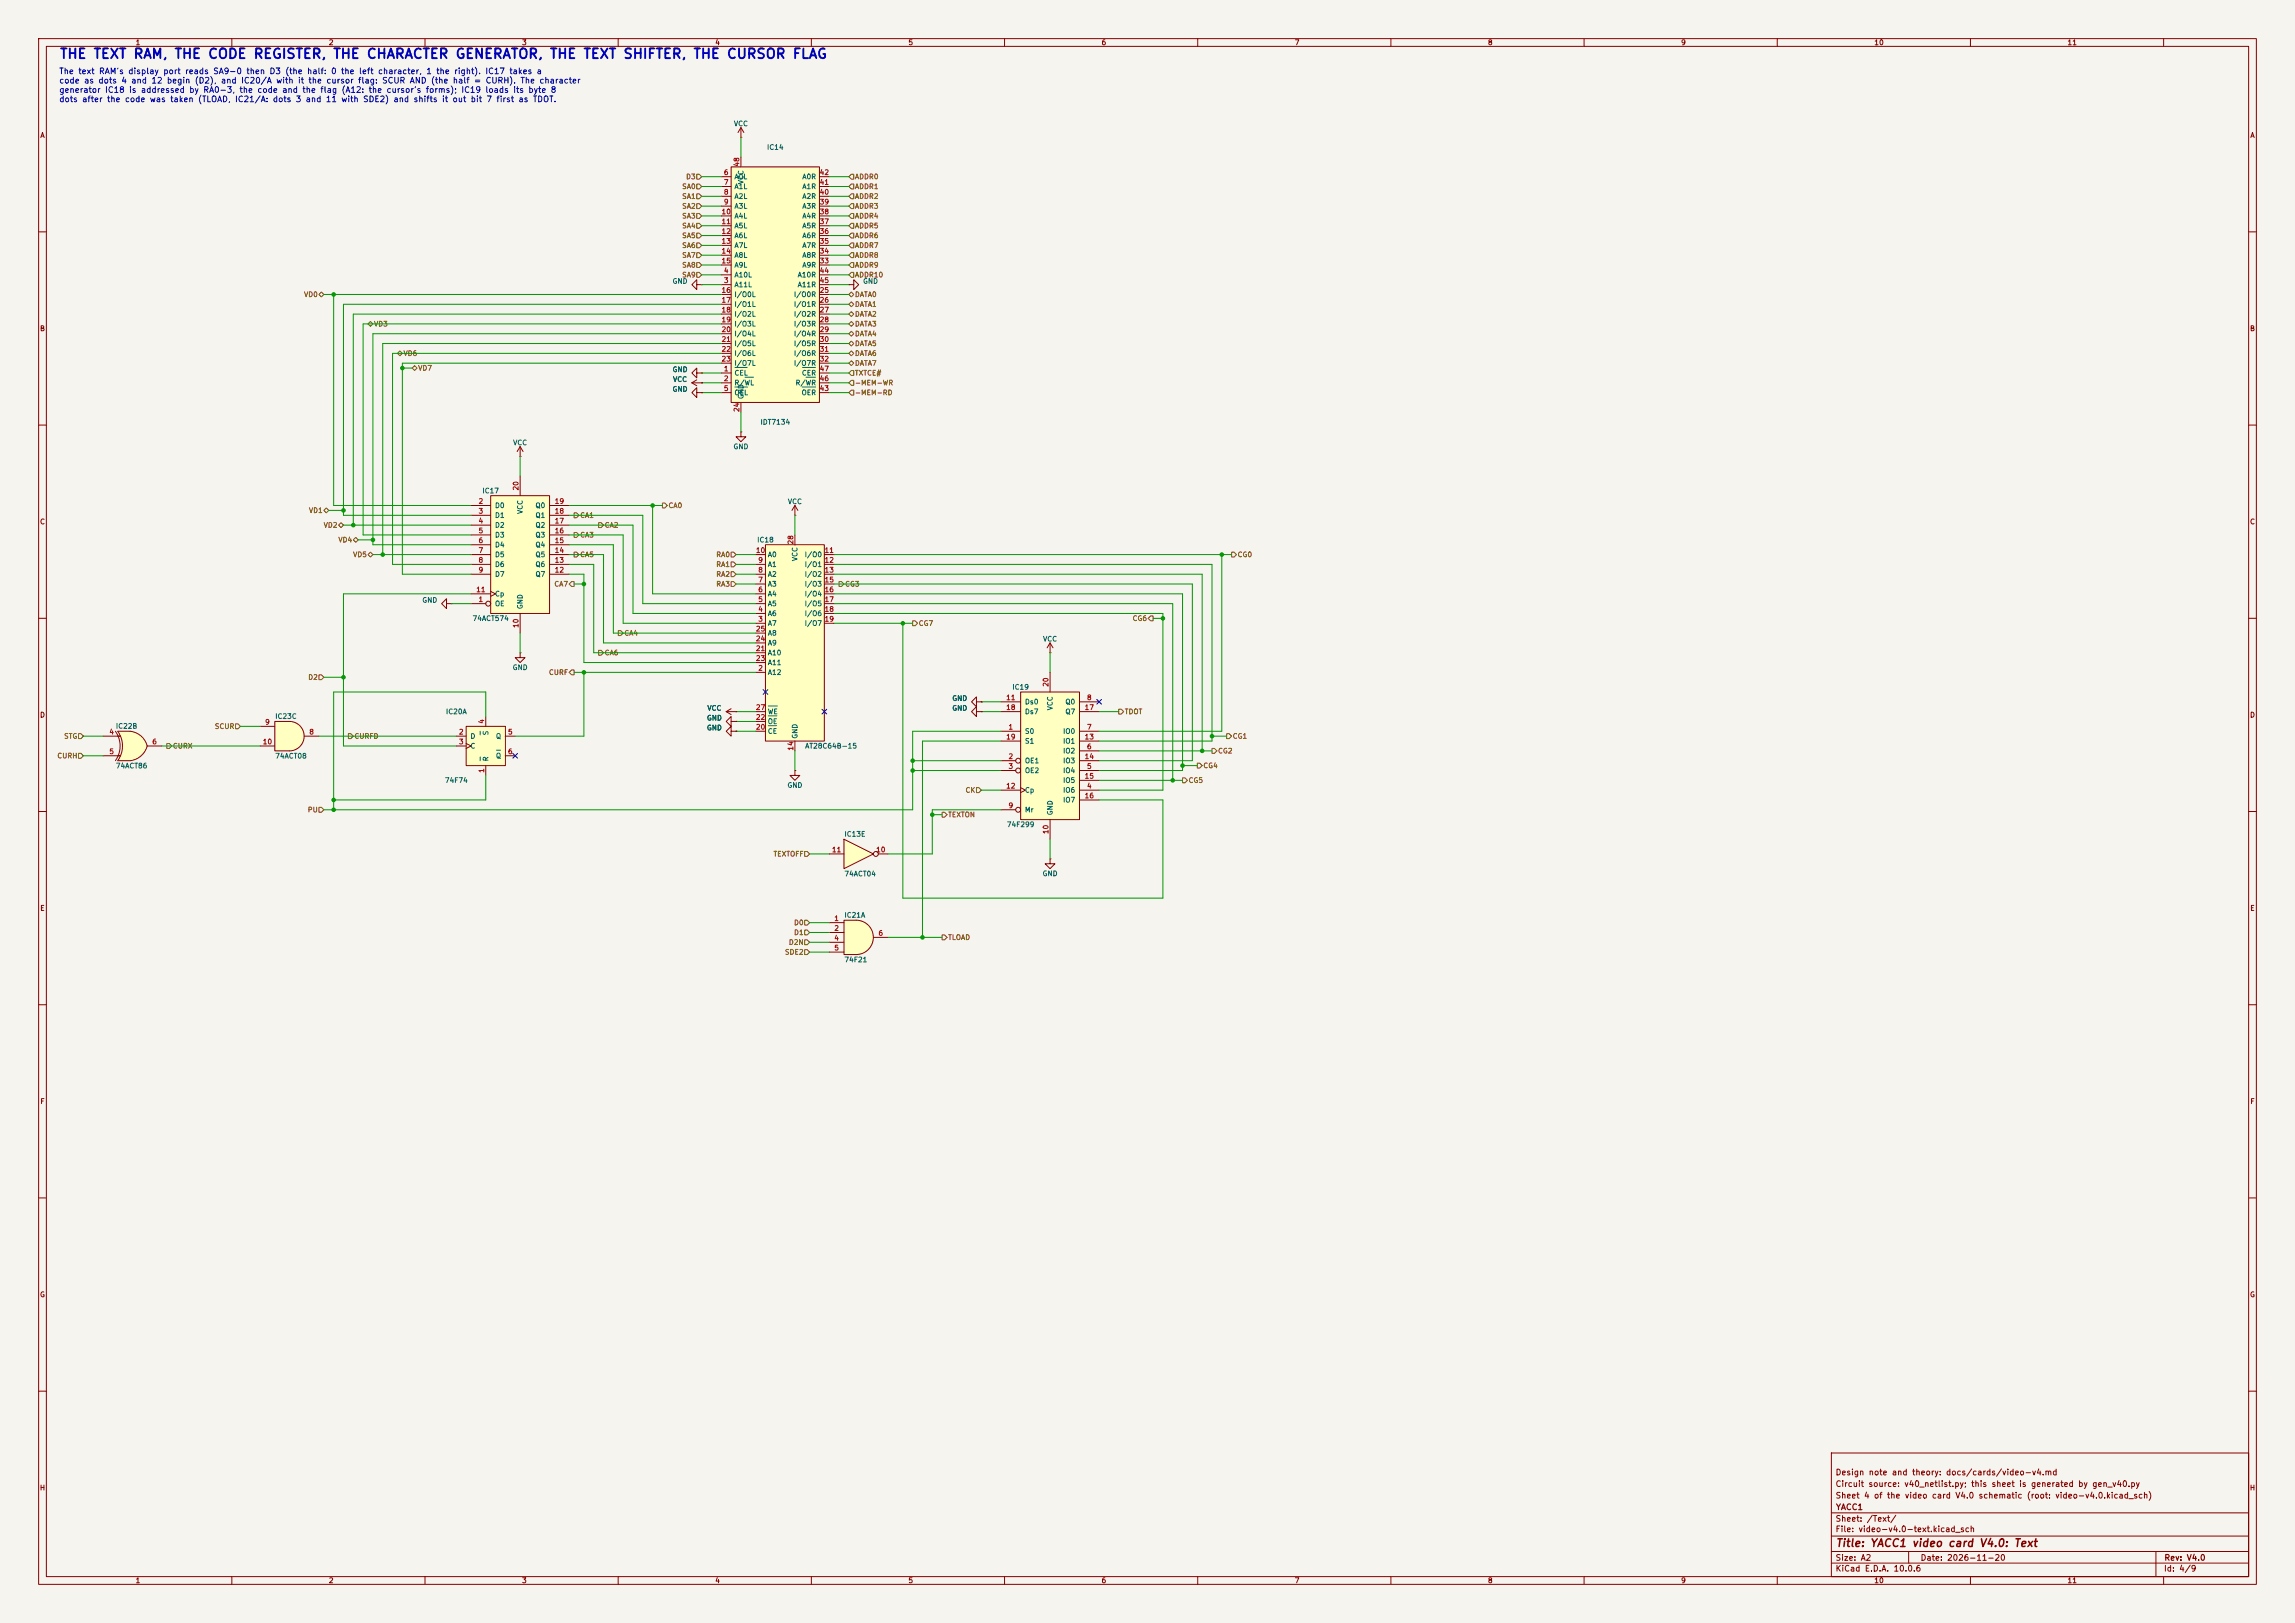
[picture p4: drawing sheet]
<svg xmlns="http://www.w3.org/2000/svg" width="594mm" height="420mm" viewBox="0 0 594 420" stroke-linecap="round" stroke-linejoin="round" font-family="sans-serif">
<defs><g id="words">
<text font-size="2.5" fill="#0000c2" x="15.3" y="15.8">THE TEXT RAM, THE CODE REGISTER, THE CHARACTER GENERATOR, THE TEXT SHIFTER, THE CURSOR FLAG</text>
<text font-size="2" fill="#840000" x="475" y="400.8">Title: YACC1 video card V4.0: Text</text>
<g font-size="1.5" fill="#0000c2">
<text x="15.2" y="19.5">The text RAM's display port reads SA9-0 then D3 (the half: 0 the left character, 1 the right). IC17 takes a</text>
<text x="15.2" y="22">code as dots 4 and 12 begin (D2), and IC20/A with it the cursor flag: SCUR AND (the half = CURH). The character</text>
<text x="15.2" y="24.4">generator IC18 is addressed by RA0-3, the code and the flag (A12: the cursor's forms); IC19 loads its byte 8</text>
<text x="15.2" y="26.8">dots after the code was taken (TLOAD, IC21/A: dots 3 and 11 with SDE2) and shifts it out bit 7 first as TDOT.</text>
</g>
<g font-size="1.5" fill="#840000">
<text x="475" y="382.1">Design note and theory: docs/cards/video-v4.md</text>
<text x="475" y="388.1">Sheet 4 of the video card V4.0 schematic (root: video-v4.0.kicad_sch)</text>
<text x="475" y="385.1">Circuit source: v40_netlist.py; this sheet is generated by gen_v40.py</text>
<text x="475" y="394.1">Sheet: /Text/</text>
<text x="475.1" y="391.1">YACC1</text>
<text x="475" y="396.8">File: video-v4.0-text.kicad_sch</text>
<text x="475" y="407">KiCad E.D.A. 10.0.6</text>
<text x="475" y="404.2">Size: A2</text>
<text x="497" y="404.2">Date: 2026-11-20</text>
<text x="560" y="407">Id: 4/9</text>
<text x="560.1" y="404.2">Rev: V4.0</text>
</g>
<g font-size="1.3" fill="#840000">
<text x="35" y="12">1</text>
<text x="85" y="12">2</text>
<text x="135" y="12">3</text>
<text x="185" y="12">4</text>
<text x="235" y="12">5</text>
<text x="285" y="12">6</text>
<text x="335" y="12">7</text>
<text x="385" y="12">8</text>
<text x="435" y="12">9</text>
<text x="485" y="12">10</text>
<text x="535" y="12">11</text>
<text x="10.3" y="36">A</text>
<text x="582.3" y="36">A</text>
<text x="10.2" y="86">B</text>
<text x="582.2" y="86">B</text>
<text x="10.2" y="136">C</text>
<text x="582.2" y="136">C</text>
<text x="10.2" y="186">D</text>
<text x="582.2" y="186">D</text>
<text x="10.3" y="236">E</text>
<text x="582.3" y="236">E</text>
<text x="10.3" y="286">F</text>
<text x="582.3" y="286">F</text>
<text x="10.2" y="336">G</text>
<text x="582.2" y="336">G</text>
<text x="10.2" y="386">H</text>
<text x="582.2" y="386">H</text>
<text x="35" y="410">1</text>
<text x="85" y="410">2</text>
<text x="135" y="410">3</text>
<text x="185" y="410">4</text>
<text x="235" y="410">5</text>
<text x="285" y="410">6</text>
<text x="335" y="410">7</text>
<text x="385" y="410">8</text>
<text x="435" y="410">9</text>
<text x="485" y="410">10</text>
<text x="535" y="410">11</text>
</g>
<g font-size="1.3" fill="#006464">
<text x="189.8" y="33">VCC</text>
<text x="198.4" y="39.1">IC14</text>
<text x="190" y="46.7">A0L</text>
<text x="192.7" y="47.8" transform="rotate(-90 192.7 47.8)">VCC</text>
<text x="207.5" y="46.7">A0R</text>
<text x="190" y="49.2">A1L</text>
<text x="190" y="51.8">A2L</text>
<text x="207.5" y="51.8">A2R</text>
<text x="207.5" y="49.2">A1R</text>
<text x="190" y="54.3">A3L</text>
<text x="190" y="56.8">A4L</text>
<text x="190" y="59.4">A5L</text>
<text x="207.5" y="59.4">A5R</text>
<text x="207.5" y="56.8">A4R</text>
<text x="207.5" y="54.3">A3R</text>
<text x="190" y="61.9">A6L</text>
<text x="190" y="64.5">A7L</text>
<text x="207.5" y="64.5">A7R</text>
<text x="207.5" y="61.9">A6R</text>
<text x="190" y="67">A8L</text>
<text x="190" y="69.5">A9L</text>
<text x="207.5" y="69.5">A9R</text>
<text x="207.5" y="67">A8R</text>
<text x="173.9" y="73.7">GND</text>
<text x="190" y="74.6">A11L</text>
<text x="190" y="72.1">A10L</text>
<text x="190" y="77.2">I/O0L</text>
<text x="205.4" y="77.2">I/O0R</text>
<text x="206.3" y="72.1">A10R</text>
<text x="206.3" y="74.6">A11R</text>
<text x="223.2" y="73.7">GND</text>
<text x="190" y="79.7">I/O1L</text>
<text x="190" y="82.2">I/O2L</text>
<text x="205.4" y="79.7">I/O1R</text>
<text x="205.4" y="82.2">I/O2R</text>
<text x="190" y="84.8">I/O3L</text>
<text x="190" y="87.3">I/O4L</text>
<text x="190" y="89.9">I/O5L</text>
<text x="205.4" y="84.8">I/O3R</text>
<text x="205.4" y="87.3">I/O4R</text>
<text x="205.4" y="89.9">I/O5R</text>
<text x="190" y="92.4">I/O6L</text>
<text x="190" y="94.9">I/O7L</text>
<text x="205.4" y="92.4">I/O6R</text>
<text x="205.4" y="94.9">I/O7R</text>
<text x="173.9" y="101.7">GND</text>
<text x="173.9" y="96.6">GND</text>
<text x="174.1" y="99.1">VCC</text>
<text x="190" y="97.5">CEL</text>
<text x="190" y="100">R/WL</text>
<text x="205.8" y="100">R/WR</text>
<text x="207.4" y="97.5">CER</text>
<text x="190" y="102.6">OEL</text>
<text x="192.7" y="103.4" transform="rotate(-90 192.7 103.4)">GND</text>
<text x="207.4" y="102.6">OER</text>
<text x="196.7" y="110.2">IDT7134</text>
<text x="132.7" y="115.5">VCC</text>
<text x="189.7" y="116.5">GND</text>
<text x="124.7" y="128">IC17</text>
<text x="128" y="131.8">D0</text>
<text x="138.5" y="131.8">Q0</text>
<text x="203.8" y="130.8">VCC</text>
<text x="128" y="134.3">D1</text>
<text x="128" y="136.9">D2</text>
<text x="135.6" y="133.1" transform="rotate(-90 135.6 133.1)">VCC</text>
<text x="138.5" y="136.9">Q2</text>
<text x="138.5" y="134.3">Q1</text>
<text x="128" y="139.4">D3</text>
<text x="128" y="141.9">D4</text>
<text x="138.5" y="141.9">Q4</text>
<text x="138.5" y="139.4">Q3</text>
<text x="195.8" y="140.7">IC18</text>
<text x="128" y="144.5">D5</text>
<text x="128" y="147">D6</text>
<text x="128" y="149.6">D7</text>
<text x="138.5" y="149.6">Q7</text>
<text x="138.5" y="147">Q6</text>
<text x="138.5" y="144.5">Q5</text>
<text x="198.6" y="149.6">A2</text>
<text x="198.6" y="147">A1</text>
<text x="198.6" y="144.5">A0</text>
<text x="206.7" y="145.3" transform="rotate(-90 206.7 145.3)">VCC</text>
<text x="208.1" y="144.5">I/O0</text>
<text x="208.1" y="147">I/O1</text>
<text x="208.1" y="149.6">I/O2</text>
<text x="128" y="154.6">Cp</text>
<text x="198.6" y="154.6">A4</text>
<text x="198.6" y="152.1">A3</text>
<text x="208.1" y="152.1">I/O3</text>
<text x="208.1" y="154.6">I/O4</text>
<text x="109.2" y="156.3">GND</text>
<text x="122.2" y="161">74ACT574</text>
<text x="128" y="157.2">OE</text>
<text x="135.6" y="157.8" transform="rotate(-90 135.6 157.8)">GND</text>
<text x="198.6" y="159.7">A6</text>
<text x="198.6" y="157.2">A5</text>
<text x="208.1" y="157.2">I/O5</text>
<text x="208.1" y="159.7">I/O6</text>
<text x="198.6" y="162.3">A7</text>
<text x="198.6" y="167.3">A9</text>
<text x="198.6" y="164.8">A8</text>
<text x="208.1" y="162.3">I/O7</text>
<text x="269.8" y="166.3">VCC</text>
<text x="132.6" y="173.7">GND</text>
<text x="198.6" y="169.9">A10</text>
<text x="198.6" y="172.4">A11</text>
<text x="198.6" y="175">A12</text>
<text x="261.9" y="178.8">IC19</text>
<text x="115.3" y="185.1">IC20A</text>
<text x="183" y="184.2">VCC</text>
<text x="198.6" y="185.1">WE</text>
<text x="246.3" y="181.7">GND</text>
<text x="246.3" y="184.2">GND</text>
<text x="265.1" y="182.6">Ds0</text>
<text x="265.1" y="185.1">Ds7</text>
<text x="272.7" y="183.9" transform="rotate(-90 272.7 183.9)">VCC</text>
<text x="275.6" y="182.6">Q0</text>
<text x="275.6" y="185.1">Q7</text>
<text x="29.9" y="188.9">IC22B</text>
<text x="71.1" y="186.3">IC23C</text>
<text x="121.6" y="191.5">D</text>
<text x="126.7" y="190.4" transform="rotate(-90 126.7 190.4)">S</text>
<text x="128.2" y="191.5">Q</text>
<text x="182.8" y="189.3">GND</text>
<text x="182.8" y="186.8">GND</text>
<text x="198.6" y="190.2">CE</text>
<text x="198.6" y="187.7">OE</text>
<text x="206.7" y="191.3" transform="rotate(-90 206.7 191.3)">GND</text>
<text x="265.1" y="190.2">S0</text>
<text x="275" y="190.2">IO0</text>
<text x="71.1" y="196.6">74ACT08</text>
<text x="121.6" y="194">C</text>
<text x="126.7" y="197.1" transform="rotate(-90 126.7 197.1)">R</text>
<text x="128.2" y="196.5">Q</text>
<text x="208.3" y="194">AT28C64B-15</text>
<text x="265.1" y="197.8">OE1</text>
<text x="265.1" y="192.7">S1</text>
<text x="275" y="195.3">IO2</text>
<text x="275" y="192.7">IO1</text>
<text x="275" y="197.8">IO3</text>
<text x="29.9" y="199.1">74ACT86</text>
<text x="115" y="202.9">74F74</text>
<text x="265.1" y="200.4">OE2</text>
<text x="275" y="200.4">IO4</text>
<text x="275" y="202.9">IO5</text>
<text x="203.7" y="204.2">GND</text>
<text x="265.1" y="205.4">Cp</text>
<text x="275" y="205.4">IO6</text>
<text x="275" y="208">IO7</text>
<text x="260.5" y="214.3">74F299</text>
<text x="265.1" y="210.5">Mr</text>
<text x="272.7" y="211.1" transform="rotate(-90 272.7 211.1)">GND</text>
<text x="218.4" y="216.8">IC13E</text>
<text x="218.4" y="227.1">74ACT04</text>
<text x="269.7" y="227">GND</text>
<text x="218.4" y="237.8">IC21A</text>
<text x="218.4" y="249.3">74F21</text>
</g>
<g font-size="1.3" fill="#725600">
<text x="177.4" y="46.7">D3</text>
<text x="221.1" y="46.7">ADDR0</text>
<text x="176.4" y="51.8">SA1</text>
<text x="176.4" y="49.2">SA0</text>
<text x="221.1" y="49.2">ADDR1</text>
<text x="221.1" y="51.8">ADDR2</text>
<text x="176.4" y="59.4">SA4</text>
<text x="176.4" y="56.8">SA3</text>
<text x="176.4" y="54.3">SA2</text>
<text x="221.1" y="54.3">ADDR3</text>
<text x="221.1" y="56.8">ADDR4</text>
<text x="221.1" y="59.4">ADDR5</text>
<text x="176.4" y="64.5">SA6</text>
<text x="176.4" y="61.9">SA5</text>
<text x="221.1" y="61.9">ADDR6</text>
<text x="221.1" y="64.5">ADDR7</text>
<text x="176.4" y="69.5">SA8</text>
<text x="176.4" y="67">SA7</text>
<text x="221.1" y="67">ADDR8</text>
<text x="221.1" y="69.5">ADDR9</text>
<text x="78.6" y="77.2">VD0</text>
<text x="176.4" y="72.1">SA9</text>
<text x="221.1" y="72.1">ADDR10</text>
<text x="221.1" y="77.2">DATA0</text>
<text x="221.1" y="82.2">DATA2</text>
<text x="221.1" y="79.7">DATA1</text>
<text x="96.7" y="84.8">VD3</text>
<text x="221.1" y="89.9">DATA5</text>
<text x="221.1" y="87.3">DATA4</text>
<text x="221.1" y="84.8">DATA3</text>
<text x="104.3" y="92.4">VD6</text>
<text x="221.1" y="94.9">DATA7</text>
<text x="221.1" y="92.4">DATA6</text>
<text x="108.1" y="96.2">VD7</text>
<text x="221.1" y="97.5">TXTCE#</text>
<text x="221.1" y="100">-MEM-WR</text>
<text x="221.1" y="102.6">-MEM-RD</text>
<text x="172.9" y="131.8">CA0</text>
<text x="79.8" y="133">VD1</text>
<text x="83.6" y="136.9">VD2</text>
<text x="150" y="134.3">CA1</text>
<text x="156.4" y="136.9">CA2</text>
<text x="87.5" y="140.7">VD4</text>
<text x="150" y="139.4">CA3</text>
<text x="91.3" y="144.5">VD5</text>
<text x="150" y="144.5">CA5</text>
<text x="185.2" y="149.6">RA2</text>
<text x="185.2" y="147">RA1</text>
<text x="185.2" y="144.5">RA0</text>
<text x="320.2" y="144.5">CG0</text>
<text x="143.3" y="152.1">CA7</text>
<text x="185.2" y="152.1">RA3</text>
<text x="218.6" y="152.1">CG3</text>
<text x="293" y="161">CG6</text>
<text x="161.5" y="164.8">CA4</text>
<text x="237.7" y="162.3">CG7</text>
<text x="156.4" y="169.9">CA6</text>
<text x="79.7" y="176.2">D2</text>
<text x="141.9" y="175">CURF</text>
<text x="291" y="185.1">TDOT</text>
<text x="16.5" y="191.5">STG</text>
<text x="55.5" y="188.9">SCUR</text>
<text x="91.6" y="191.5">CURFD</text>
<text x="318.9" y="191.5">CG1</text>
<text x="14.7" y="196.5">CURH</text>
<text x="44.6" y="194">CURX</text>
<text x="315.1" y="195.3">CG2</text>
<text x="307.5" y="202.9">CG5</text>
<text x="311.3" y="199.1">CG4</text>
<text x="249.8" y="205.4">CK</text>
<text x="79.5" y="210.5">PU</text>
<text x="245.3" y="211.8">TEXTON</text>
<text x="200.1" y="221.9">TEXTOFF</text>
<text x="205.4" y="239.7">D0</text>
<text x="204.1" y="244.8">D2N</text>
<text x="205.4" y="242.3">D1</text>
<text x="245.3" y="243.5">TLOAD</text>
<text x="203" y="247.3">SDE2</text>
</g>
<g font-size="1.3" fill="#a90000">
<text x="187.2" y="45.6">6</text>
<text x="191.6" y="43.2" transform="rotate(-90 191.6 43.2)">48</text>
<text x="212" y="45.6">42</text>
<text x="187.2" y="48.1">7</text>
<text x="187.2" y="50.7">8</text>
<text x="187.2" y="53.2">9</text>
<text x="212" y="53.2">39</text>
<text x="212" y="50.7">40</text>
<text x="212" y="48.1">41</text>
<text x="186.6" y="55.7">10</text>
<text x="186.6" y="58.3">11</text>
<text x="212" y="58.3">37</text>
<text x="212" y="55.7">38</text>
<text x="186.6" y="60.8">12</text>
<text x="186.6" y="63.4">13</text>
<text x="186.6" y="65.9">14</text>
<text x="212" y="65.9">34</text>
<text x="212" y="63.4">35</text>
<text x="212" y="60.8">36</text>
<text x="186.6" y="68.4">15</text>
<text x="187.2" y="71">4</text>
<text x="212" y="68.4">33</text>
<text x="212" y="71">44</text>
<text x="186.6" y="76.1">16</text>
<text x="187.2" y="73.5">3</text>
<text x="212" y="76.1">25</text>
<text x="212" y="73.5">45</text>
<text x="186.6" y="78.6">17</text>
<text x="186.6" y="81.1">18</text>
<text x="186.6" y="83.7">19</text>
<text x="212" y="78.6">26</text>
<text x="212" y="81.1">27</text>
<text x="212" y="83.7">28</text>
<text x="186.6" y="86.2">20</text>
<text x="186.6" y="88.8">21</text>
<text x="212" y="86.2">29</text>
<text x="212" y="88.8">30</text>
<text x="186.6" y="91.3">22</text>
<text x="186.6" y="93.8">23</text>
<text x="212" y="91.3">31</text>
<text x="212" y="93.8">32</text>
<text x="187.2" y="96.4">1</text>
<text x="187.2" y="98.9">2</text>
<text x="187.2" y="101.5">5</text>
<text x="212" y="101.5">43</text>
<text x="212" y="98.9">46</text>
<text x="212" y="96.4">47</text>
<text x="191.6" y="106.7" transform="rotate(-90 191.6 106.7)">24</text>
<text x="123.7" y="130.7">2</text>
<text x="134.5" y="127.1" transform="rotate(-90 134.5 127.1)">20</text>
<text x="143.4" y="130.7">19</text>
<text x="123.7" y="133.2">3</text>
<text x="123.7" y="135.8">4</text>
<text x="143.4" y="135.8">17</text>
<text x="143.4" y="133.2">18</text>
<text x="123.7" y="138.3">5</text>
<text x="123.7" y="140.8">6</text>
<text x="123.7" y="143.4">7</text>
<text x="143.4" y="143.4">14</text>
<text x="143.4" y="140.8">15</text>
<text x="143.4" y="138.3">16</text>
<text x="195.5" y="143.4">10</text>
<text x="205.6" y="141" transform="rotate(-90 205.6 141)">28</text>
<text x="213.3" y="143.4">11</text>
<text x="123.7" y="145.9">8</text>
<text x="123.7" y="148.5">9</text>
<text x="143.4" y="148.5">12</text>
<text x="143.4" y="145.9">13</text>
<text x="196.1" y="148.5">8</text>
<text x="196.1" y="145.9">9</text>
<text x="213.3" y="145.9">12</text>
<text x="213.3" y="148.5">13</text>
<text x="123.1" y="153.5">11</text>
<text x="196.1" y="153.5">6</text>
<text x="196.1" y="151">7</text>
<text x="213.3" y="151">15</text>
<text x="213.3" y="153.5">16</text>
<text x="123.7" y="156.1">1</text>
<text x="196.1" y="161.2">3</text>
<text x="196.1" y="158.6">4</text>
<text x="196.1" y="156.1">5</text>
<text x="213.3" y="156.1">17</text>
<text x="213.3" y="158.6">18</text>
<text x="213.3" y="161.2">19</text>
<text x="134.5" y="162.6" transform="rotate(-90 134.5 162.6)">10</text>
<text x="195.5" y="166.2">24</text>
<text x="195.5" y="163.7">25</text>
<text x="195.5" y="168.8">21</text>
<text x="195.5" y="171.3">23</text>
<text x="196.1" y="173.9">2</text>
<text x="271.6" y="177.9" transform="rotate(-90 271.6 177.9)">20</text>
<text x="195.5" y="184">27</text>
<text x="260.3" y="181.5">11</text>
<text x="260.3" y="184">18</text>
<text x="280.6" y="184">17</text>
<text x="281.2" y="181.5">8</text>
<text x="28.2" y="190.4">4</text>
<text x="68.5" y="187.8">9</text>
<text x="79.9" y="190.4">8</text>
<text x="118.6" y="190.4">2</text>
<text x="125.6" y="187.4" transform="rotate(-90 125.6 187.4)">4</text>
<text x="131.3" y="190.4">5</text>
<text x="195.5" y="189.1">20</text>
<text x="195.5" y="186.6">22</text>
<text x="260.3" y="191.6">19</text>
<text x="260.9" y="189.1">1</text>
<text x="280.6" y="191.6">13</text>
<text x="281.2" y="189.1">7</text>
<text x="28.2" y="195.4">5</text>
<text x="39.3" y="192.9">6</text>
<text x="67.9" y="192.9">10</text>
<text x="118.6" y="192.9">3</text>
<text x="131.3" y="195.4">6</text>
<text x="205.6" y="194.4" transform="rotate(-90 205.6 194.4)">14</text>
<text x="260.9" y="196.7">2</text>
<text x="280.6" y="196.7">14</text>
<text x="281.2" y="194.2">6</text>
<text x="125.6" y="200.1" transform="rotate(-90 125.6 200.1)">1</text>
<text x="260.9" y="199.3">3</text>
<text x="280.6" y="201.8">15</text>
<text x="281.2" y="199.3">5</text>
<text x="260.3" y="204.3">12</text>
<text x="260.9" y="209.4">9</text>
<text x="280.6" y="206.9">16</text>
<text x="281.2" y="204.3">4</text>
<text x="271.6" y="216" transform="rotate(-90 271.6 216)">10</text>
<text x="215.2" y="220.8">11</text>
<text x="226.6" y="220.8">10</text>
<text x="215.8" y="238.6">1</text>
<text x="215.8" y="241.2">2</text>
<text x="215.8" y="243.7">4</text>
<text x="227.2" y="242.4">6</text>
<text x="215.8" y="246.2">5</text>
</g>
</g></defs>
<path d="M0 0h594v420h-594z" fill="#f5f4ef" stroke="#f5f4ef" stroke-width=".26"/>
<g fill="none" stroke="#840000" stroke-width=".26">
<path d="M10 10h574v400h-574zM12 12h570v396h-570zM60 10v2M110 10v2M160 10v2M210 10v2M260 10v2M310 10v2M360 10v2M410 10v2M460 10v2M510 10v2"/>
<path d="M560 10v2M10 60h2M180.3 73.7v-1.3l-1.2 1.3 1.2 1.2v-1.2h1.3M181.6 73.7h.1M582 60h2M179.1 99.1l1.2 .7M179.1 99.1h2.5M180.3 96.5v-1.2l-1.2 1.2 1.2 1.3v-1.3h1.3M180.3 98.3l-1.2 .8M181.6 96.5h.1M181.6 99.1h.1M10 110h2"/>
<path d="M134.6 118.1h.1M134.6 115.6l-.7 1.2M134.6 115.6l.8 1.2M134.6 115.6v2.5M180.3 101.6v-1.3l-1.2 1.3 1.2 1.3v-1.3h1.3M181.6 101.6h.1M191.8 111.8v1.2h1.2l-1.2 1.3-1.3-1.3h1.3M191.8 111.8h.1M582 110h2M10 160h2M582 160h2M10 210h2"/>
<path d="M582 210h2M10 260h2M582 260h2M10 310h2M582 310h2M10 360h2M474 376h108v32h-108zM582 360h2M474 397.5h108M474 391.5h108M60 408v2M110 408v2"/>
<path d="M160 408v2M210 408v2M260 408v2M310 408v2M360 408v2M410 408v2M460 408v2M474 404.5h108M474 401.5h108M494 401.5v3M510 408v2M558 401.5v6.5"/>
<path d="M560 408v2"/>
</g>
<path d="M189.2 43.2h22.9v60.9h-22.9z" fill="#ffffc2"/>
<g fill="none" stroke="#840000" stroke-width=".26">
<path d="M186.7 45.7h2.5M186.7 48.3h2.5M186.7 50.8h2.5M186.7 53.3h2.5M186.7 55.9h2.5M186.7 58.4h2.5M189.2 43.2h22.9v60.9h-22.9zM191.8 40.6v2.6M212.1 45.7h2.5M212.1 48.3h2.5M212.1 50.8h2.5M212.1 53.3h2.5"/>
<path d="M212.1 55.9h2.5M212.1 58.4h2.5M186.7 73.7h2.5M186.7 71.1h2.5M186.7 61h2.5M186.7 63.5h2.5M186.7 66h2.5M186.7 68.6h2.5M186.7 76.2h2.5M186.7 78.7h2.5M212.1 73.7h2.5M212.1 71.1h2.5"/>
<path d="M212.1 61h2.5M212.1 63.5h2.5M212.1 66h2.5M212.1 68.6h2.5M212.1 76.2h2.5M212.1 78.7h2.5M186.7 96.5h2.5M186.7 99.1h2.5M186.7 81.3h2.5M186.7 83.8h2.5M186.7 86.4h2.5M186.7 88.9h2.5"/>
<path d="M186.7 91.4h2.5M186.7 94h2.5M212.1 96.5h2.5M212.1 99.1h2.5M212.1 81.3h2.5M212.1 83.8h2.5M212.1 86.4h2.5M212.1 88.9h2.5M212.1 91.4h2.5M212.1 94h2.5M186.7 101.6h2.5M191.8 104.1v2.6"/>
<path d="M212.1 101.6h2.5M115.6 156.2v-1.3l-1.3 1.3 1.3 1.3v-1.3h1.2M116.8 156.2h.1M271.8 168.9h.1M271.8 166.4l-.8 1.2M271.8 166.4l.7 1.2M271.8 166.4v2.5"/>
</g>
<path d="M190.2 95.1h3.2M192.8 97.6h2.2M207.7 95.1h3.4M208.6 97.6h2.5M190.2 100.2h3.3M207.6 100.2h3.5" fill="none" stroke="#006464" stroke-width=".26"/>
<path d="M120.6 188h10.2v10.1h-10.2z" fill="#ffffc2"/>
<g fill="none" stroke="#840000" stroke-width=".26">
<path d="M191.8 35.6h.1M191.8 33l-.8 1.3M191.8 33l.7 1.3M191.8 33v2.6M134.6 168.9v1.3h1.3l-1.3 1.3-1.3-1.3h1.3M134.6 168.9h.1M118.1 190.5h2.5M118.1 193h2.5M120.6 188h10.2v10.1h-10.2zM120.6 192.4l1.3 .6-1.3 .7M125.7 185.4v2.6M125.7 198.1v2.6"/>
<path d="M130.8 190.5h2.5M130.8 195.6h2.5"/>
</g>
<path d="M124.3 189.2v1M124.3 195.9v1M128.5 194.1h1.1" fill="none" stroke="#006464" stroke-width=".26"/>
<path d="M74.9 186.7a3.8 3.8 0 0 1 3.8 3.8 3.8 3.8 0 0 1-3.8 3.8z" fill="#ffffc2" stroke="#ffffc2" stroke-width=".26"/>
<path d="M71.1 186.7h3.8v7.6h-3.8z" fill="#ffffc2"/>
<path d="M67.3 188h3.8M67.3 193h3.8M71.1 186.7h3.8a3.8 3.8 0 0 1 3.8 3.8 3.8 3.8 0 0 1-3.8 3.8h-3.8zM78.7 190.5h3.8" fill="none" stroke="#840000" stroke-width=".26"/>
<path d="M30.5 189.2h3.2M30.5 196.9h3.2" fill="none" stroke="#ffffc2" stroke-width=".26"/>
<g fill="#ffffc2" stroke="#ffffc2" stroke-width=".26">
<path d="M33.1 191.7l5 1.3a5.2 5.2 0 0 1-4.4 3.8z"/>
<path d="M33.7 189.2a5.1 5.1 0 0 1 4.4 3.8l-5 1.3z"/>
</g>
<path d="M30.5 189.2h3.2v7.7h-3.2a6.7 6.7 0 0 0 0-7.7z" fill="#ffffc2"/>
<path d="M26.7 190.5h4.4M26.7 195.6h4.4M29.9 189.2a6.6 6.6 0 0 1 0 7.7M33.7 189.2h-3.2a6.6 6.6 0 0 1 0 7.7h3.2M33.7 189.2a5.1 5.1 0 0 1 4.4 3.8M38.1 193a5.2 5.2 0 0 1-4.4 3.8M38.1 193h3.8" fill="none" stroke="#840000" stroke-width=".26"/>
<path d="M127 128.3h15.2v30.5h-15.2z" fill="#ffffc2"/>
<g fill="none" stroke="#840000" stroke-width=".26">
<path d="M219.7 73.7h1.3v-1.3l1.2 1.3-1.2 1.2v-1.2M219.7 73.7h.1M121.9 130.8h5.1M121.9 133.4h5.1M121.9 135.9h5.1M121.9 138.4h5.1M127 128.3h15.2v30.5h-15.2zM134.6 123.2v5.1M142.2 130.8h5.1M142.2 133.4h5.1M142.2 135.9h5.1M142.2 138.4h5.1"/>
<path d="M205.7 133.4h.1M205.7 130.8l-.7 1.3M205.7 130.8l.8 1.3M205.7 130.8v2.6M121.9 156.2h3.8M121.9 141h5.1M121.9 143.5h5.1M121.9 146.1h5.1M121.9 148.6h5.1M121.9 153.7h5.1M127 153l1.3 .7-1.3 .6M134.6 158.8v5"/>
<path d="M142.2 141h5.1M142.2 143.5h5.1M142.2 146.1h5.1M142.2 148.6h5.1M252.7 181.6v-1.3l-1.2 1.3 1.2 1.3v-1.3h1.3M254 181.6h.1"/>
<circle cx="126.4" cy="156.2" r=".63"/>
</g>
<path d="M221.6 238.1a4.4 4.4 0 0 1 4.4 4.5 4.4 4.4 0 0 1-4.4 4.4z" fill="#ffffc2" stroke="#ffffc2" stroke-width=".26"/>
<path d="M218.4 238.1h3.2v8.9h-3.2z" fill="#ffffc2"/>
<g fill="none" stroke="#840000" stroke-width=".26">
<path d="M188 184.2l1.2 .7M188 184.2h2.5M189.2 189.2v-1.2l-1.2 1.2 1.2 1.3v-1.3h1.3M189.2 183.4l-1.2 .8M190.5 184.2h.1M190.5 189.2h.1M252.7 184.2v-1.3l-1.2 1.3 1.2 1.2v-1.2h1.3M254 184.2h.1M214.6 238.8h3.8M218.4 238.1h3.2a4.4 4.4 0 0 1 4.4 4.5 4.4 4.4 0 0 1-4.4 4.4h-3.2zM214.6 241.3h3.8M214.6 243.8h3.8"/>
<path d="M214.6 246.4h3.8M226.1 242.6h3.8"/>
</g>
<path d="M264.2 179.1h15.2v33h-15.2z" fill="#ffffc2"/>
<g fill="none" stroke="#840000" stroke-width=".26">
<path d="M264.2 179.1h15.2v33h-15.2zM271.8 174v5.1M189.2 186.7v-1.3l-1.2 1.3 1.2 1.3v-1.3h1.3M190.5 186.7h.1M259.1 189.2h5.1M259.1 196.9h3.8M259.1 199.4h3.8M259.1 181.6h5.1M259.1 191.8h5.1M259.1 184.2h5.1M279.4 189.2h5.1M279.4 196.9h5.1"/>
<path d="M279.4 199.4h5.1M279.4 194.3h5.1M279.4 181.6h5.1M279.4 191.8h5.1M279.4 184.2h5.1M259.1 204.5h5.1M259.1 209.6h3.8M264.2 203.8l1.2 .7-1.2 .6M271.8 212.1v5.1M279.4 204.5h5.1M279.4 201.9h5.1M279.4 207h5.1"/>
<path d="M271.8 222.3v1.2h1.2l-1.2 1.3-1.3-1.3h1.3M271.8 222.3h.1"/>
<circle cx="263.5" cy="199.4" r=".63"/>
<circle cx="263.5" cy="196.8" r=".63"/>
<circle cx="263.5" cy="209.5" r=".63"/>
</g>
<path d="M198.1 141h15.3v50.8h-15.3z" fill="#ffffc2"/>
<g fill="none" stroke="#840000" stroke-width=".26">
<path d="M205.7 138.4v2.6M195.6 158.8h2.5M195.6 156.2h2.5M195.6 153.7h2.5M195.6 151.1h2.5M195.6 148.6h2.5M195.6 146.1h2.5M195.6 143.5h2.5M198.1 141h15.3v50.8h-15.3zM213.4 158.8h2.5M213.4 156.2h2.5M213.4 153.7h2.5"/>
<path d="M213.4 151.1h2.5M213.4 148.6h2.5M213.4 146.1h2.5M213.4 143.5h2.5M195.6 174h2.5M195.6 161.3h2.5M195.6 168.9h2.5M195.6 171.5h2.5M195.6 166.4h2.5M195.6 163.8h2.5M213.4 161.3h2.5M195.6 189.2h2.5"/>
<path d="M195.6 186.7h2.5M195.6 184.2h2.5M205.7 199.4v1.3h1.3l-1.3 1.2-1.2-1.2h1.2M205.7 199.4h.1M205.7 191.8v2.5"/>
</g>
<path d="M198.9 187.8h2.1M198.9 185.2h2.2M198.9 182.7h2.3" fill="none" stroke="#006464" stroke-width=".26"/>
<path d="M218.4 217.2l7.7 3.8-7.7 3.8z" fill="#ffffc2"/>
<g fill="none" stroke="#840000" stroke-width=".26">
<path d="M181.6 96.5h.1M181.6 99.1h.1M181.6 101.6h.1M190.5 186.7h.1M190.5 189.2h.1M190.5 184.2h.1M254 184.2h.1M254 181.6h.1M218.4 217.2l7.7 3.8-7.7 3.8zM214.6 221h3.8M227.3 221h2.6"/>
<circle cx="226.7" cy="221" r=".63"/>
</g>
<g fill="none" stroke="#725600" stroke-width=".26">
<path d="M180.3 57.8h.7l.6 .6-.6 .7h-.7zM180.3 55.2h.7l.6 .7-.6 .6h-.7zM180.3 52.7h.7l.6 .6-.6 .7h-.7zM180.3 50.2h.7l.6 .6-.6 .6h-.7zM180.3 47.6h.7l.6 .7-.6 .6h-.7zM180.3 45.1h.7l.6 .6-.6 .7h-.7zM220.3 45.1h.7v1.3h-.7l-.6-.7zM220.3 47.6h.7v1.3h-.7l-.6-.6zM220.3 50.2h.7v1.2h-.7l-.6-.6zM220.3 52.7h.7v1.3h-.7l-.6-.7zM220.3 55.2h.7v1.3h-.7l-.6-.6zM220.3 57.8h.7v1.3h-.7l-.6-.7z"/>
<path d="M82.5 76.2l.7-.6 .6 .6-.6 .6zM180.3 67.9h.7l.6 .7-.6 .6h-.7zM180.3 65.4h.7l.6 .6-.6 .7h-.7zM180.3 62.9h.7l.6 .6-.6 .6h-.7zM180.3 60.3h.7l.6 .7-.6 .6h-.7zM180.3 70.5h.7l.6 .6-.6 .7h-.7zM219.7 78.7l.6-.6 .7 .6-.7 .7zM219.7 76.2l.6-.6 .7 .6-.7 .6zM220.3 70.5h.7v1.3h-.7l-.6-.7zM220.3 60.3h.7v1.3h-.7l-.6-.6zM220.3 62.9h.7v1.2h-.7l-.6-.6zM220.3 65.4h.7v1.3h-.7l-.6-.7z"/>
<path d="M220.3 67.9h.7v1.3h-.7l-.6-.6zM95.9 83.2l.6 .6-.6 .7-.7-.7zM102.9 91.4l.6-.6 .6 .6-.6 .7zM107.3 94.6l.6 .7-.6 .6-.6-.6zM219.7 94l.6-.7 .7 .7-.7 .6zM219.7 91.4l.6-.6 .7 .6-.7 .7zM219.7 88.9l.6-.6 .7 .6-.7 .6zM219.7 86.4l.6-.7 .7 .7-.7 .6zM219.7 81.3l.6-.7 .7 .7-.7 .6zM220.3 95.9h.7v1.3h-.7l-.6-.7zM220.3 98.4h.7v1.3h-.7l-.6-.6zM220.3 83.2l.7 .6-.7 .7-.6-.7z"/>
<path d="M220.3 101h.7v1.2h-.7l-.6-.6zM83.8 132.1l.7-.7 .6 .7-.6 .6zM88.3 135.3l.6 .6-.6 .6-.7-.6zM91.4 139.7l.7-.6 .6 .6-.6 .6zM148.6 132.7h.6l.7 .7-.7 .6h-.6zM148.6 137.8h.6l.7 .6-.7 .7h-.6zM154.9 135.3h.7l.6 .6-.6 .6h-.7zM171.4 130.2h.7l.6 .6-.6 .6h-.7zM95.2 143.5l.7-.6 .6 .6-.6 .6zM148 150.5h.6v1.3h-.6l-.7-.7zM148.6 142.9h.6l.7 .6-.7 .6h-.6zM189.2 150.5h.7l.6 .6-.6 .7h-.7z"/>
<path d="M189.2 148h.7l.6 .6-.6 .6h-.7zM189.2 145.4h.7l.6 .7-.6 .6h-.7zM189.2 142.9h.7l.6 .6-.6 .6h-.7zM217.2 150.5h.6l.6 .6-.6 .7h-.6zM297.8 159.4h.6v1.3h-.6l-.6-.7zM318.8 142.9h.6l.6 .6-.6 .6h-.6zM82.5 174.6h.7l.6 .7-.6 .6h-.7zM148 173.4h.6v1.2h-.6l-.7-.6zM154.9 168.3h.7l.6 .6-.6 .6h-.7zM160 163.2h.7l.6 .6-.6 .7h-.7zM236.2 160.7h.7l.6 .6-.6 .6h-.7zM20.3 189.9h.7l.6 .6-.6 .6h-.7z"/>
<path d="M20.3 194.9h.7l.6 .7-.6 .6h-.7zM43.2 192.4h.6l.6 .6-.6 .7h-.6zM61 187.3h.6l.6 .7-.6 .6h-.6zM90.2 189.9h.6l.6 .6-.6 .6h-.6zM289.6 183.5h.6l.6 .7-.6 .6h-.6zM309.9 197.5h.6l.6 .6-.6 .7h-.6zM313.7 193.7h.6l.7 .6-.7 .6h-.6zM317.5 189.9h.6l.7 .6-.7 .6h-.6zM82.5 208.9h.7l.6 .7-.6 .6h-.7zM243.8 210.2h.7l.6 .6-.6 .7h-.7zM252.7 203.8h.7l.6 .7-.6 .6h-.7zM306.1 201.3h.6l.6 .6-.6 .7h-.6z"/>
<path d="M208.3 220.3h.6l.6 .7-.6 .6h-.6zM208.3 238.1h.6l.6 .7-.6 .6h-.6zM208.3 243.2h.6l.6 .6-.6 .7h-.6zM208.3 240.7h.6l.6 .6-.6 .6h-.6zM208.3 245.7h.6l.6 .7-.6 .6h-.6zM243.8 241.9h.7l.6 .7-.6 .6h-.7z"/>
</g>
<g fill="none" stroke="#009600" stroke-width=".26">
<path d="M191.8 35.6v5M181.6 58.4h5.1M181.6 55.9h5.1M181.6 50.8h5.1M181.6 48.3h5.1M181.6 45.7h5.1M181.6 53.3h5.1M214.6 58.4h5.1M214.6 55.9h5.1M214.6 50.8h5.1M214.6 48.3h5.1M214.6 45.7h5.1"/>
<path d="M214.6 53.3h5.1M83.8 76.2h102.9M86.4 76.2v54.6h35.5M181.6 73.7h5.1M181.6 68.6h5.1M181.6 71.1h5.1M181.6 66h5.1M181.6 63.5h5.1M181.6 61h5.1M186.7 78.7h-97.8v54.7h33M214.6 73.7h5.1M214.6 76.2h5.1"/>
<path d="M214.6 78.7h5.1M214.6 68.6h5.1M214.6 71.1h5.1M214.6 66h5.1M214.6 63.5h5.1M214.6 61h5.1M104.1 95.3h2.6M181.6 96.5h5.1M181.6 99.1h5.1M186.7 91.4h-85.1v54.7h20.3M186.7 94h-82.6v54.6h17.8M186.7 86.4h-90.2v54.6h25.4"/>
<path d="M186.7 88.9h-87.6v54.6M186.7 81.3h-95.3v54.6M186.7 83.8h-92.7v54.6h27.9M214.6 86.4h5.1M214.6 88.9h5.1M214.6 91.4h5.1M214.6 96.5h5.1M214.6 81.3h5.1M214.6 83.8h5.1M214.6 94h5.1M214.6 99.1h5.1M134.6 118.1v5.1"/>
<path d="M181.6 101.6h5.1M191.8 106.7v5.1M214.6 101.6h5.1M85.1 132.1h3.8M88.9 135.9h33M92.7 139.7h3.8M147.3 138.4h14v22.9h34.3M147.3 135.9h16.5v22.9h31.8M147.3 133.4h19.1v22.8h29.2M147.3 130.8h24.1M168.9 130.8v22.9h26.7M205.7 133.4v5"/>
<path d="M96.5 143.5h25.4M116.8 156.2h5.1M121.9 153.7h-33v39.3h29.2M147.3 146.1h6.4v22.8h41.9M147.3 148.6h3.8v22.9h44.5M147.3 143.5h8.9v22.9h39.4M147.3 141h11.4v22.8h36.9M148.6 151.1h2.5M190.5 146.1h5.1M190.5 148.6h5.1M190.5 143.5h5.1M190.5 151.1h5.1"/>
<path d="M215.9 146.1h97.8v45.7h-29.2M215.9 148.6h95.2v45.7M215.9 143.5h102.9M215.9 156.2h87.6v45.7M215.9 153.7h90.2v45.7h-21.6M215.9 158.8h85.1v45.7h-16.5M215.9 151.1h92.7v45.8h-24.1M316.2 143.5v45.7h-31.7M83.8 175.3h5.1M134.6 163.8v5.1M148.6 174h47M151.1 174v16.5h-17.8"/>
<path d="M215.9 161.3h20.3M233.7 161.3v71.1h67.3v-25.4h-16.5M271.8 168.9v5.1M298.4 160h2.6M21.6 190.5h5.1M21.6 195.6h5.1M41.9 193h25.4M62.2 188h5.1M82.5 190.5h35.6M125.7 185.4v-6.3h-39.3v30.5M190.5 184.2h5.1M190.5 186.7h5.1"/>
<path d="M190.5 189.2h5.1M205.7 194.3v5.1M236.2 199.4h22.9M236.2 196.9h22.9M254 184.2h5.1M254 181.6h5.1M259.1 189.2h-22.9v20.4h-152.4M259.1 191.8h-20.3v50.8M284.5 184.2h5.1M284.5 194.3h29.2M306.1 198.1h3.8M313.7 190.5h3.8"/>
<path d="M125.7 200.7v6.3h-39.3M241.3 210.8h2.5M254 204.5h5.1M259.1 209.6h-17.8v11.4h-11.4M271.8 217.2v5.1M284.5 201.9h21.6M209.5 238.8h5.1M209.5 221h5.1M209.5 243.8h5.1M209.5 241.3h5.1M209.5 246.4h5.1M229.9 242.6h13.9"/>
</g>
<path d="M197.5 178.5l1.2 1.2M198.7 178.5l-1.2 1.2M132.7 195l1.3 1.2M134 195l-1.3 1.2M212.8 183.5l1.2 1.3M214 183.5l-1.2 1.3M283.9 181l1.2 1.2M285.1 181l-1.2 1.2" fill="none" stroke="#000084" stroke-width=".26"/>
<g fill="#009600" stroke="#009600" stroke-width=".26">
<circle cx="86.4" cy="209.6" r=".46"/>
<circle cx="86.4" cy="207" r=".46"/>
<circle cx="88.9" cy="175.3" r=".46"/>
<circle cx="88.9" cy="132.1" r=".46"/>
<circle cx="91.4" cy="135.9" r=".46"/>
<circle cx="96.5" cy="139.7" r=".46"/>
<circle cx="104.1" cy="95.3" r=".46"/>
<circle cx="86.4" cy="76.2" r=".46"/>
<circle cx="99.1" cy="143.5" r=".46"/>
<circle cx="168.9" cy="130.8" r=".46"/>
<circle cx="151.1" cy="151.1" r=".46"/>
<circle cx="151.1" cy="174" r=".46"/>
<circle cx="238.8" cy="242.6" r=".46"/>
<circle cx="241.3" cy="210.8" r=".46"/>
<circle cx="316.2" cy="143.5" r=".46"/>
<circle cx="301" cy="160" r=".46"/>
<circle cx="233.7" cy="161.3" r=".46"/>
<circle cx="236.2" cy="196.9" r=".46"/>
<circle cx="236.2" cy="199.4" r=".46"/>
<circle cx="313.7" cy="190.5" r=".46"/>
<circle cx="311.1" cy="194.3" r=".46"/>
<circle cx="306.1" cy="198.1" r=".46"/>
<circle cx="303.5" cy="201.9" r=".46"/>
</g>
<use href="#words"/>
</svg>
